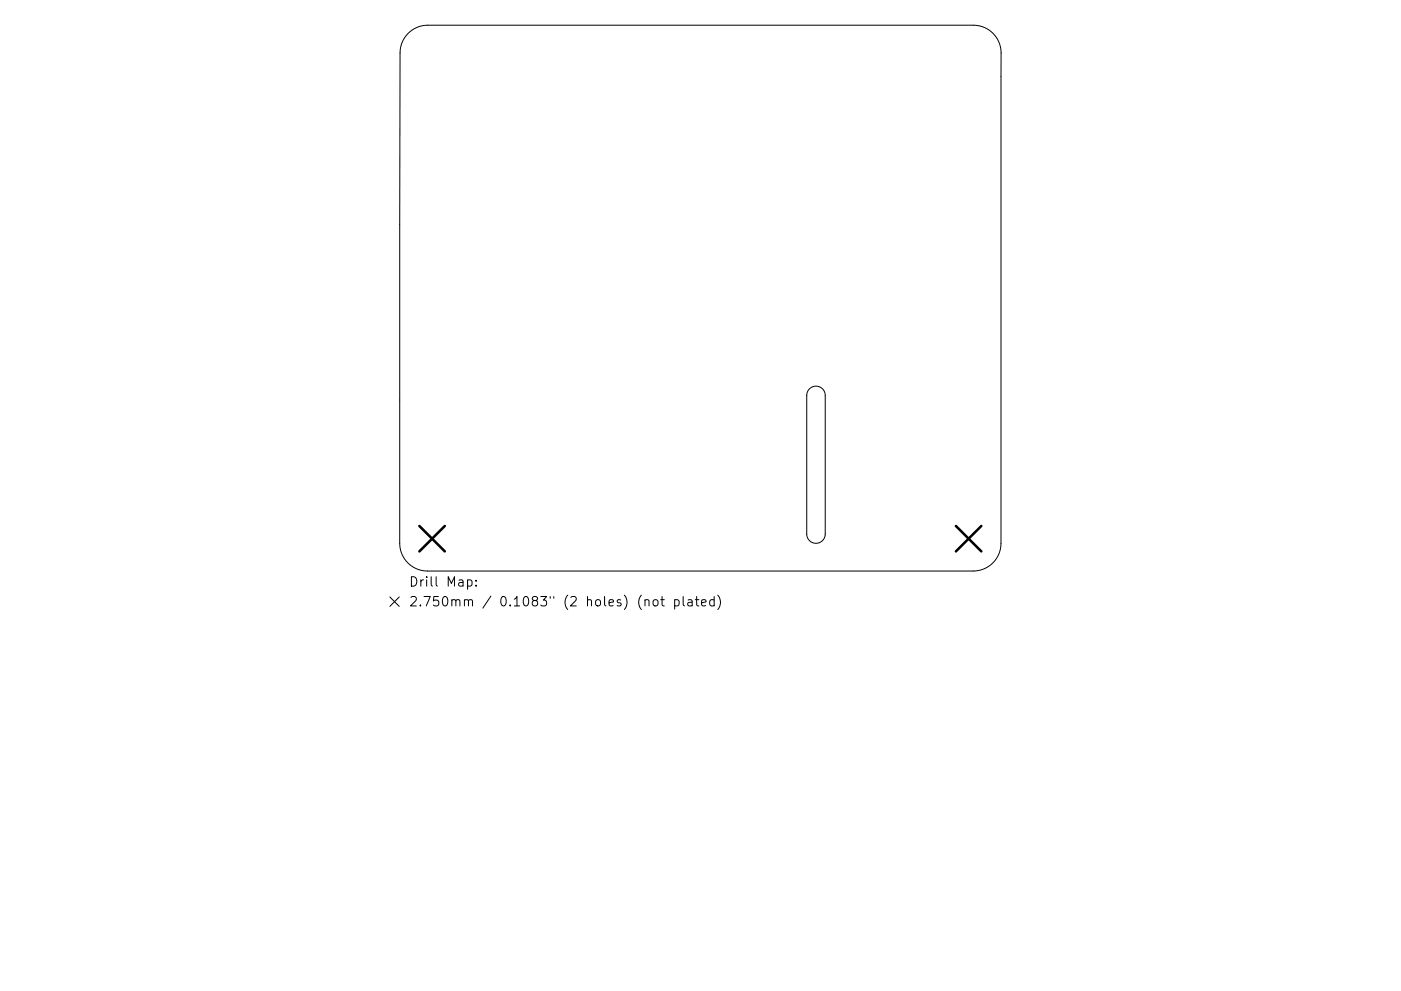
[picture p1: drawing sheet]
<svg xmlns="http://www.w3.org/2000/svg" width="297mm" height="210mm" viewBox="0 0 297 210" stroke-linecap="round" stroke-linejoin="round" font-family="sans-serif">
<defs><g id="words">
<g font-size="2.8">
<text x="86.7" y="124.5">Drill Map:</text>
<text x="86.7" y="128.7">2.750mm / 0.1083&quot; (2 holes) (not plated)</text>
</g>
</g></defs>
<g fill="none" stroke="#000" stroke-width=".21">
<path d="M86.5 7.1a5.9 5.9 0 0 1 4.2-1.8h115.7a5.9 5.9 0 0 1 5.9 5.9l-.1 104.1a5.9 5.9 0 0 1-5.9 5.9h-115.7a5.9 5.9 0 0 1-5.9-5.9l.1-104.1a5.9 5.9 0 0 1 1.7-4.1zM171.6 82.5a1.96 1.96 0 0 1 2.2-.4 1.96 1.96 0 0 1 1.2 1.8v29.4a1.96 1.96 0 0 1-2 2 1.96 1.96 0 0 1-2-2v-29.4l.2-.7zM82.7 126.7l2 2M84.7 126.7l-2 2M99.1 123.1l.6-.1 .4 .4v.6l-.2 .3h-.8M100.9 124.2v.2M100.9 123.1v.2M136.8 127.4l.2-.2 .5 .1 .1 1.3M138.7 127.3l.1-.1a.54 .54 0 0 1 .7 .4l-.1 .8a.54 .54 0 0 1-.5 .2 .54 .54 0 0 1-.4-.4v-.6zM140.1 127.2h.7M140.4 126.6v1.7l.1 .2 .3 .1M143 127.3l.6-.1 .4 .4v.6l-.2 .3h-.8"/>
<path d="M143 127.2v2M144.8 126.6v1.7l.3 .3M145.9 127.3h.8l.1 1.3M146.8 127.7l-.7 .1a.39 .39 0 0 0-.3 .4 .39 .39 0 0 0 .3 .4l.7-.1M147.4 127.2h.8M147.7 126.6v1.7l.1 .2 .4 .1M148.8 127.9l.9-.2-.1-.4-.6-.1-.2 .3v1h.8M151.4 127.3l-.6-.1-.3 .4v.6l.2 .3h.7M151.4 126.6v2M152.2 126.3a2.29 2.29 0 0 1 0 3"/>
</g>
<path d="M88.9 111.6l5.4 5.4M94.3 111.6l-5.4 5.4M202.7 111.6l5.4 5.4M208.1 111.6l-5.4 5.4" fill="none" stroke="#000" stroke-width=".54"/>
<use href="#words"/>
</svg>
